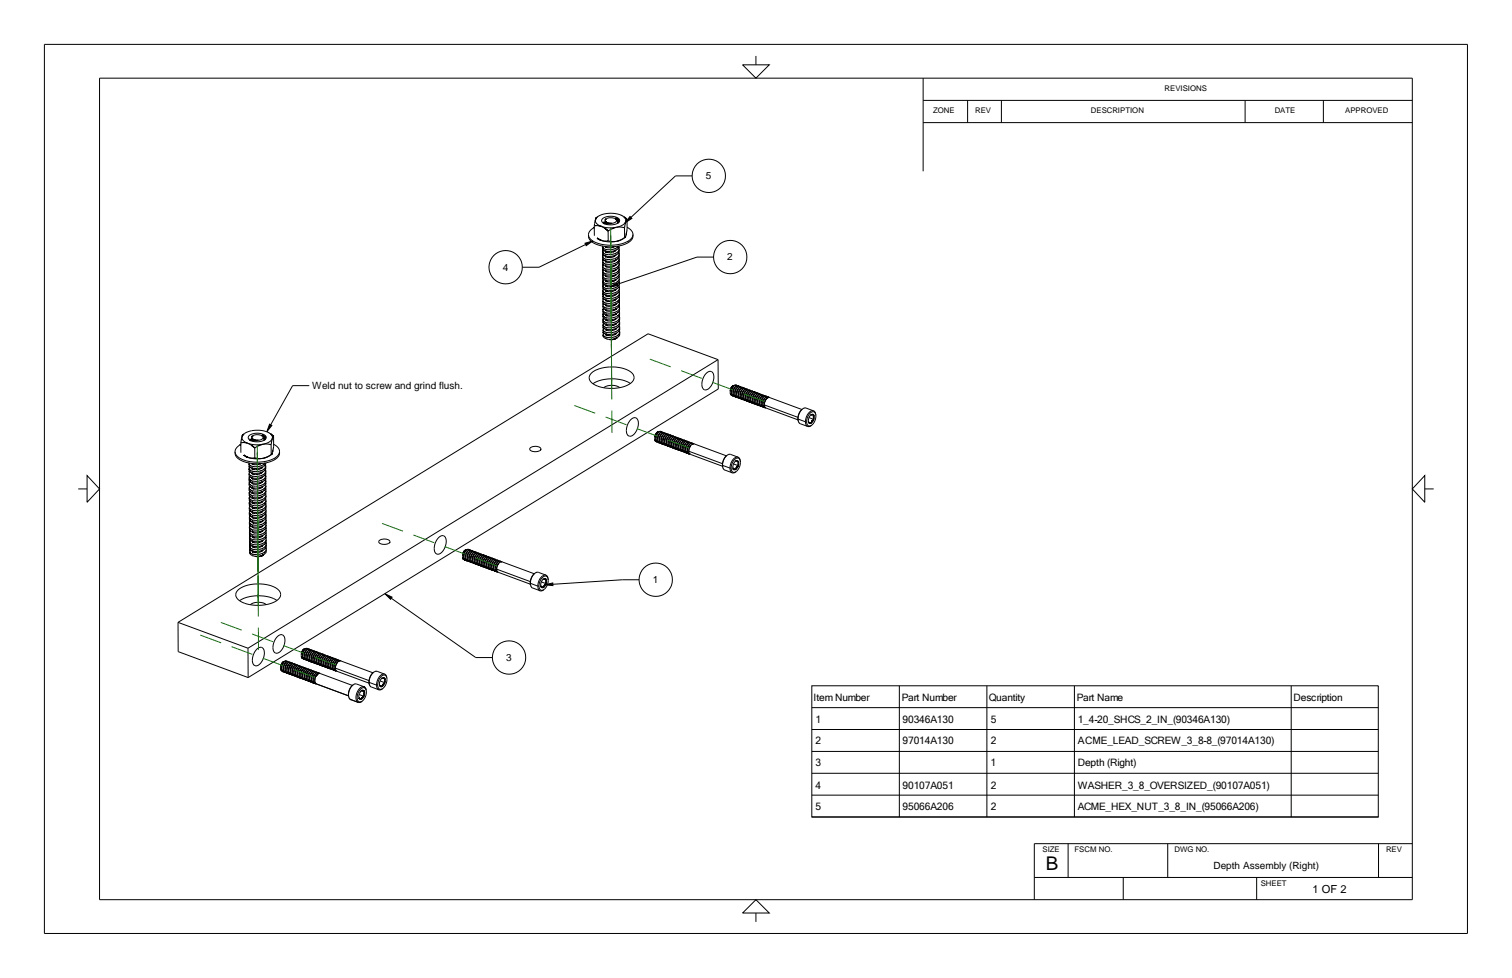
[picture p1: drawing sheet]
<svg xmlns="http://www.w3.org/2000/svg" width="432mm" height="279mm" viewBox="0 0 432 279" stroke-linecap="round" stroke-linejoin="round" font-family="sans-serif">
<defs><g id="words">
<text font-size="5.4" x="298.7" y="248.4">B</text>
<text font-size="3.2" x="374.8" y="255.1">1 OF 2</text>
<g font-size="2.9">
<text x="201.6" y="51.2">5</text>
<text x="143.6" y="77.3">4</text>
<text x="207.7" y="74.4">2</text>
<text x="89.1" y="111.1">Weld nut to screw and grind flush.</text>
<text x="186.4" y="166.6">1</text>
<text x="144.5" y="188.8">3</text>
<text x="232.4" y="200.2">Item Number</text>
<text x="257.5" y="200.2">Part Number</text>
<text x="282.4" y="200.2">Quantity</text>
<text x="307.5" y="200.2">Part Name</text>
<text x="369.4" y="200.2">Description</text>
<text x="232.9" y="206.5">1</text>
<text x="257.8" y="206.5">90346A130</text>
<text x="282.9" y="206.5">5</text>
<text x="307.8" y="206.5">1_4-20_SHCS_2_IN_(90346A130)</text>
<text x="232.9" y="212.6">2</text>
<text x="257.8" y="212.6">97014A130</text>
<text x="282.9" y="212.6">2</text>
<text x="307.8" y="212.6">ACME_LEAD_SCREW_3_8-8_(97014A130)</text>
<text x="232.9" y="218.9">3</text>
<text x="282.9" y="218.9">1</text>
<text x="307.8" y="218.9">Depth (Right)</text>
<text x="232.9" y="225.3">4</text>
<text x="257.8" y="225.3">90107A051</text>
<text x="282.9" y="225.3">2</text>
<text x="307.8" y="225.3">WASHER_3_8_OVERSIZED_(90107A051)</text>
<text x="232.9" y="231.4">5</text>
<text x="257.8" y="231.4">95066A206</text>
<text x="282.9" y="231.4">2</text>
<text x="307.8" y="231.4">ACME_HEX_NUT_3_8_IN_(95066A206)</text>
</g>
<text font-size="2.8" x="346.6" y="248.1">Depth Assembly (Right)</text>
<g font-size="2.2">
<text x="332.6" y="26">REVISIONS</text>
<text x="266.5" y="32.2">ZONE</text>
<text x="278.5" y="32.2">REV</text>
<text x="311.6" y="32.2">DESCRIPTION</text>
<text x="364" y="32.2">DATE</text>
<text x="384.2" y="32.2">APPROVED</text>
<text x="297.7" y="243.4">SIZE</text>
<text x="306.9" y="243.4">FSCM NO.</text>
<text x="335.4" y="243.4">DWG NO.</text>
<text x="395.8" y="243.4">REV</text>
<text x="360" y="253.2">SHEET</text>
</g>
</g></defs>
<g fill="none" stroke="#000" stroke-width=".29">
<path d="M12.7 12.7h406.4v254h-406.4zM212.1 18.5h7.6l-3.8 3.8zM215.9 16v2.5M28.4 22.3h374.9v234.7h-374.9zM263.6 28.7h139.7M263.6 35h139.7M263.6 22.3v26.6M276.3 28.7v6.3M286 28.7v6.3M355.6 28.7v6.3M377.9 28.7v6.3M197.7 50.2h-4.8l-12.7 11.9"/>
<path d="M167.1 69.5l2.2-.7-1.9 1.4zM167.2 69.8l-13.3 6.5h-4.7M168.1 67.1a3.2 3.2 0 0 0 3.1 3 11.5 11.5 0 0 0 8.2-.8M168.1 67.1a3.8 3.8 0 0 0 3.4 2.6 11.6 11.6 0 0 0 7.9-.8M169.7 64.5h1.1l.9 .2M169.7 65l-1.1 .8-.5 1.3M169.7 64.5v2.9M170.5 68l1.2 .7zM170.7 61.9l-.6 .6v.9l.5 .7 1.1 .6M171.7 64.7l2 1.3 2.3-1.1M171.7 64.7l2.1 .4 2.2-.2M171.7 68.7l1 .2 1-.1"/>
<path d="M171.7 68.7l2 .4 2.3-.2M172 70.5l.2 .4 .8 .3M172 70.5l.1 .8 .9 .5M172.1 62.5a3.5 3.5 0 0 1 4.9 .4l-.4 .8-1.3 .5h-1.7l-1.3-.4a.75 .75 0 0 1-.2-1.3zM172.1 73.3l.2 .4 .7 .3M172.1 71.9l.2 .4 .7 .3M172.1 71.9v.8l.9 .5M172.1 73.3l.1 .8 .8 .4M172.1 76.1l.1 .8 .8 .4M172.1 74.7v.8l.9 .4M172.1 76.1l.2 .4 .7 .3M172.1 74.7l.3 .5 .6 .2"/>
<path d="M172.1 77.5l.1 .8 .8 .4M172.1 78.9l.1 .8 .8 .4M172.1 78.9l.3 .4 .6 .3M172.1 77.5l.2 .4 .7 .3M172.1 70.3l-.1 .2M172.4 71.5l-.3 .4M172.4 72.9l-.3 .4M172.4 74.3l-.3 .4M172.4 77.1l-.3 .4M172.4 75.7l-.3 .4M172.4 78.5l-.3 .4M172.4 79.9l-.3 .4"/>
<path d="M172.4 63.8v-.4l.2 .3 .6 .2M172.8 63l.6 .6 1.1 .2M172.8 63v.5l.3 .2 1.4 .1M172.8 70.4l1 .4 1.6-.3M172.9 74.5h.1M172.9 77.3h.1M173 71.2v.6M173 72.6v.6M173 74v.5M173 75.4v.5M173 76.8v.5M173 79.6v.5"/>
<path d="M173 78.2v.5M173.2 63.9v.2M173.7 66v2.8M173.7 68.8l1.1 .2 1.2-.1M174.5 63.8h.2M174.7 63.8l-1.5 .1M175.9 62.3l.8 .6 .1 .4-.3 .4M175.9 62.3l.6 .5 .3 .4M175.9 62.3l.5 .6v.7M175.9 71.5l-.5 .4-1.1 .3-.9-.1-.6-.4M175.9 72.9l-.7 .4-.9 .3-1-.1-.4-.4M175.9 74.2l-.6 .5-1 .3-1.1-.1-.3-.4"/>
<path d="M175.9 75.6l-.7 .5-.9 .3-1-.1-.4-.4M175.9 78.4l-.7 .6-.9 .2-1.1-.2-.3-.3M175.9 77l-.5 .5-1.1 .3-1-.1-.4-.4M175.9 79.8l-.6 .5-1.1 .3-.9-.1-.4-.4M176 62l-.3 .5M176 62.7l.1 .4-.2 .3-1.2 .4M176 62.7l.4 .6-.1 .5M176 62.7l-.9-.4-1-.1-.9 .2-.4 .6M176 64.9h1.1l1.3 .2M176.7 70.3l-.5 .4-1 .5-1.1 .2-1.1-.2M176.7 70.8l.1 .4M176.7 72.2l.1 .4"/>
<path d="M176.7 73.6l.1 .4M176.7 75l.1 .4M176.7 76.3l.1 .5M176.7 79.1l.2 .5M176.7 77.7l.2 .5M176.8 70.3l-.2 .6-1.1 .7-1.2 .3-1.3-.1M176.8 72.6v.8l-.7 .8-1.6 .4-1.5-.1M176.8 74v.9l-.9 .7-1.4 .4-1.5-.1M176.8 72.6l-.2 .6-1 .7-1.2 .2-1.4-.1M176.8 74l-.3 .8-.9 .5-1.2 .2-1.4-.1M176.8 71.2l-.2 .6-.9 .6-1.3 .3-1.4-.1M176.8 71.2l-.1 1-.8 .7-1.4 .3h-1.5"/>
<path d="M176.8 75.4l-.2 .6-.9 .6-1.4 .3-1.3-.1M176.8 75.4l-.1 1-.8 .7-1.4 .3-1.5-.1M176.8 76.8l-.4 .8-.9 .5-1.2 .2-1.3-.1M176.8 76.8l-.1 1-.7 .6-1.6 .4-1.4-.1M176.9 78.2l-.4 .7-.9 .5-1.3 .3-1.3-.1M176.9 79.6l-.1 .9-.8 .7-1.6 .4-1.4-.1M176.9 79.6l-.3 .6-.9 .6-1.5 .3-1.2-.1M176.9 78.2l-.2 1-.9 .7-1.4 .3-1.4-.1M178 61.8l-1.1-.5-1.4-.3-1.6-.1-1.9 .4-1.1 .4-.6 .6-.6 2.2M178 61.8l.7 .8v.7M178 61.8l1.1 .9M178.4 65.1v2.8"/>
<path d="M178.4 67.9l-2.4 1M178.4 67.9l-1.2 .7-1.2 .3M178.7 63.3l-.3 1.8M178.7 63.3l-.8 .9-1.9 .7M179.1 62.7l-.4 .6M179.1 62.7v2.8l-.3 1.8-.4 .6M179.1 64.9l1.2 .9 .5 1.2M179.4 68.9v.4M179.9 61.8l.5 .6-1.9 1.3zM180.8 67l-.2 1.2-1.2 1.1M180.8 67l-.4 1-1 .9M203.8 73.4h-4.8l-22.7 7.8"/>
<path d="M172.1 80.3l.3 .5 .6 .2M172.1 80.3l.1 .8 .8 .4M172.1 83.1l.3 .4 .6 .3M172.1 83.1l.1 .8 .8 .4M172.1 81.7l.1 .8 .8 .4M172.1 81.7l.3 .5 .6 .2M172.1 87.3l.1 .7 .9 .5M172.1 87.3l.3 .4 .7 .3M172.1 85.9l.2 .8 .8 .4M172.1 84.5l.2 .8 .8 .4M172.1 84.5l.3 .4 .7 .3M172.1 85.9l.3 .4 .7 .3"/>
<path d="M172.2 88.7l.1 .8 .8 .4M172.2 90.1l.1 .7 .8 .5M172.2 88.7l.2 .4 .7 .3M172.2 90.1l.2 .4 .7 .3M172.2 91.5l.2 .4 .7 .3M172.2 91.5l.1 .8 .8 .4M172.2 92.9l.1 .7 .8 .5M172.2 92.9l.2 .3 .7 .3M172.2 94.3l.1 .7 .8 .5M172.2 94.3l.2 .4 .7 .2M172.2 95.7l.2 .7 .7 .4M172.2 95.7l.2 .3 .7 .3"/>
<path d="M172.4 81.3l-.3 .4M172.4 82.7l-.3 .4M172.4 85.4l-.3 .5M172.4 84.1l-.3 .4M172.4 86.8l-.3 .5M172.5 89.6l-.3 .5M172.5 88.2l-.3 .5M172.5 92.4l-.3 .5M172.5 93.8l-.3 .5M172.5 91l-.3 .5M172.5 95.2l-.3 .5M172.9 80.1h.1"/>
<path d="M172.9 85.7h.1M172.9 82.9h.1M173 89.9h.1M173 91.2v.1M173 92.6v.1M173 81v.5M173 82.4v.5M173 83.8v.5M173.1 85.2v.5M173.1 86.6v.5M173.1 88v.5M173.1 89.4v.5"/>
<path d="M173.1 90.8v.5M173.1 92.2v.5M173.1 93.5v.6M173.1 96.8l.7 .1M173.1 94.9v.6M173.1 96.3v.5M173.8 96.9v.1M173.9 97h.2M174.1 97h1M174.2 82l2-1.1 .2 .7zM175.1 97h-1M175.9 81.2l-.7 .6-1 .2-1-.2-.3-.3"/>
<path d="M175.9 96.7l-.8 .3M176 82.6l-.7 .5-.9 .2h-1l-.5-.4M176 84l-.7 .5-.9 .2h-1l-.5-.4M176 85.4l-.7 .5-.9 .2h-.9l-.6-.4M176 86.8l-.6 .4-1 .3h-1l-.4-.4M176 88.2l-.5 .4-1.2 .3-1-.1-.3-.3M176 89.6l-.6 .5-1.1 .2h-.9l-.4-.4M176 91l-.6 .4-1.1 .3-.9-.1-.4-.3M176 92.4l-.7 .5-.8 .2-1.1-.1-.4-.3M176 93.8l-.5 .4-1 .3-1.1-.1-.4-.4M176 95.2l-.6 .5-.9 .2-1.1-.1-.4-.4M176 96.5l-.1 .2"/>
<path d="M176.2 96.5l-.3 .2M176.7 80.5l.2 .5M176.8 83.3l.1 .5M176.8 81.9l.1 .5M176.8 86.1l.1 .5M176.8 84.7l.1 1.2-.7 .8-1.6 .5-1.5-.1M176.8 88.9l.1 .4M176.8 87.5l.1 .4M176.8 90.3l.2 .4M176.8 93.1l.2 .4M176.8 91.7l.2 .4M176.8 94.5l.2 .4"/>
<path d="M176.9 82.4l-.1 .9-.8 .7-1.4 .4-1.6-.1M176.9 83.8l-.1 .8-.7 .7-1.4 .5-1.6-.1M176.9 81l-.3 .6-.9 .6-1.5 .3-1.2-.1M176.9 82.4l-.3 .7-1 .5-1.5 .3-1.1-.1M176.9 83.8l-.3 .6-.9 .6-1.2 .3-1.4-.1M176.9 81l-.1 .9-.8 .7-1.4 .4-1.6-.1M176.9 86.6l-.1 .8-.9 .8-1.4 .4-1.4-.1M176.9 86.6l-.2 .5-.9 .7-1.4 .3-1.3-.1M176.9 85.2l-.4 .7-.9 .5-1.1 .3-1.4-.1M176.9 89.3l-.3 .7-.9 .6-1.3 .3-1.3-.1M176.9 87.9l-.3 .8-.8 .5-1.4 .3-1.3-.1M176.9 87.9l-.1 1-.8 .7-1.5 .4-1.4-.1"/>
<path d="M176.9 89.3l-.1 1.1-.8 .6-1.5 .4-1.4-.1M177 90.7l-.2 1-.7 .6-1.4 .5-1.6-.1M177 93.5l-.3 .7-.9 .5-1.2 .3-1.5-.1M177 90.7l-.5 .8-.9 .5-1.3 .3-1.2-.1M177 92.1l-.2 1-.7 .6-1.4 .4h-1.6M177 92.1l-.5 .8-.9 .5-1.3 .3-1.2-.2M177 93.5l-.1 .9-.7 .7-1.6 .4h-1.5M177 94.9l-.1 .9-.6 .6-1 .4-1.5 .2M177 94.9l-.3 .6-.9 .7-1.3 .2-1.4-.1M88.3 110.2h-4.7l-6.3 11.2M168.8 106.6a10.5 10.5 0 0 1 11.7 0 2.02 2.02 0 0 1-1.1 3.3 10 10 0 0 1-10.6-.7l-.2-.3a1.7 1.7 0 0 1 .2-2.3zM177 110.7l-1.1-.5-1.5-.1-1.2 .2-.8 .5"/>
<path d="M180 109.6a11.1 11.1 0 0 0-10.7 0M180.1 120a1.22 1.22 0 0 1 1.5-.6 1.22 1.22 0 0 1 .7 1.5 3.5 3.5 0 0 1-2.5 3.7l-.6-.4-.3-1.3 .4-1.8zM201.7 106.6a1.2 1.2 0 0 1 1.6-.4 1.2 1.2 0 0 1 .6 1.5 3.5 3.5 0 0 1-2.6 3.7l-.7-.6-.2-1.3 .4-1.4zM205.1 102.7l-134.3 82.5M205.1 102.7v8.4l-134.2 82.5M205.1 102.7l-20-7.3-134.3 82.4M208.6 111.7v.9l.5 .4M208.9 112.2h.1M208.9 112.2l.1 .6 .4 .3M208.9 110.7l-.3 1M209.3 110.5l-.4 .7v.7M209.3 112.4l.4 .8"/>
<path d="M209.3 112.4h.1M209.4 112.4l.2 .7 .3 .2M209.4 113.1l.3 .1M209.7 113.2l.2 .1M209.7 110.1l-.8 .6M209.8 112.5l.1 .1M209.8 112.5l.2 .7 .4 .3M209.8 110.7l-.3 .6-.2 .8M209.9 112.6l.2 .6 .3 .3M209.9 113.3h.2M210.3 110l-.5 .1-.4 .4-.4 .7-.1 1M210.3 110l.2 .2"/>
<path d="M210.3 110h-.4l-.6 .5-.4 .9v.8M210.3 110.9l-.3 .6-.2 .7M210.4 112.7v.1M210.4 112.7l.1 .7 .4 .3M210.4 112.8l.2 .6 .3 .3M210.4 113.5h.3M210.8 110.2l.2 .2M210.8 110.2l-.5 .1-.4 .4-.4 .7-.1 1M210.8 110.2h-.4l-.6 .5-.3 .7-.2 1M210.8 112.9l.2 .7 .4 .3M210.8 111.1l-.3 .5-.1 .8M210.8 112.9h.1"/>
<path d="M210.9 112.9l.2 .7 .3 .3M210.9 113.7h.3M211.3 110.4l.2 .2M211.3 110.4l-.6 .1-.4 .5-.5 1.5M211.3 110.4l-.5 .1-.4 .4-.5 1.7M211.3 111.2l-.4 .8-.1 .6M211.3 113.1l.2 .6 .4 .3M211.3 113.1h.1M211.4 113.9h.2M211.4 113.1l.1 .6 .4 .3M211.8 110.6h-.5l-.5 .5-.4 .9v.7M211.8 110.6l-.5 .1-.4 .4-.4 .9-.1 .8"/>
<path d="M211.8 110.6l.2 .1M211.8 111.4l-.3 .7-.2 .7M211.8 113.3l.2 .6 .4 .3M211.8 113.3h.1M211.9 113.3l.1 .6 .4 .3M211.9 114l.3 .1M211.9 110.8l-.7 .7-.4 1.4M211.9 110.8h.4M212.3 110.8l.1 .1M212.3 110.8h-.5l-.5 .6-.4 1.5M212.3 113.5h.1M212.3 111.6l-.4 .7-.1 .7"/>
<path d="M212.3 113.5l.2 .7 .4 .2M212.4 113.5l.2 .7 .3 .2M212.4 114.2l.2 .1M212.8 111h-.5l-.5 .5-.4 1.6M212.8 111l.2 .1M212.8 111h-.6l-.4 .5-.5 1.6M212.8 111.8l-.3 .6-.2 .8M212.9 113.7l.1 .6 .4 .3M212.9 113.7h.1M212.9 114.4h.2M212.9 113.7l.2 .6 .3 .3M213.3 111.2l.2 .1"/>
<path d="M213.3 111.2h-.5l-.4 .5-.5 1.6M213.3 111.2l-.4-.1-.6 .5-.3 .8-.2 .9M213.3 113.8l.1 .1M213.3 112l-.4 .7v.7M213.3 113.8l.2 .7 .4 .3M213.4 114.6h.3M213.4 113.9l.2 .6 .3 .3M213.7 111.3l-.9 .6-.4 1.6M213.7 111.3h.1M213.7 111.3l-.5 .1-.5 .5-.4 1.6M213.8 111.3l.2 .2M213.8 112.2l-.4 .8-.1 .8"/>
<path d="M213.8 114h.1M213.8 114l.2 .7 .4 .3M213.8 112.2l-.4 .7-.1 .6M213.9 114.8h.2M213.9 114l.2 .7 .3 .3M214.3 111.5l.2 .2M214.3 111.5h-.5l-.5 .6-.4 1.6M214.3 111.5l-.6 .1-.3 .4-.4 .8-.1 .9M214.3 114.2l.2 .6 .4 .3M214.3 112.4l-.3 .5-.2 .8M214.3 114.2h.1M214.4 114.2l.1 .6 .4 .3"/>
<path d="M214.4 115h.3M214.8 111.7l.1 .2M214.8 111.7l-.6 .1-.4 .4M214.8 111.7l-.6 .1-.5 .6-.3 1.5M214.8 114.4h.1M214.8 112.5l-.3 .6-.2 .8M214.8 114.4l.2 .6 .4 .3M214.9 114.4l.2 .7 .3 .2M214.9 115.1l.2 .1M215.3 111.9l.2 .2M215.3 111.9l-.6 .1-.4 .4-.5 1.6M215.3 111.9l-.5 .1-.4 .4-.5 1.6"/>
<path d="M215.3 112.7l-.3 .5-.2 .9M215.3 114.6h.1M215.3 114.6l.2 .7 .4 .2M215.4 115.3l.2 .1M215.4 114.6l.2 .7 .3 .2M215.8 112.1l.2 .1M215.8 112.1l-.5 .1-.4 .4-.4 .7-.1 .9M215.8 112.1h-.6l-.4 .4-.3 .8-.2 .9M215.8 114.8l.2 .6 .4 .3M215.8 112.9l-.4 .7-.1 .7M215.8 114.8h.1M215.9 115.5h.3"/>
<path d="M215.9 114.8l.2 .6 .3 .3M216.3 112.3h-.5l-.5 .5-.4 1.6M216.3 112.3l.2 .1M216.3 112.3h-.5l-.5 .5-.5 1.6M216.3 115h.1M216.3 115l.2 .6 .4 .3M216.3 113.1l-.4 .6-.1 .8M216.4 115l.1 .5 .4 .4M216.4 115.7h.2M216.7 112.4l-.4 .1-.5 .4-.4 .9-.1 .8M216.7 112.4h.1M216.7 112.4l.1 .1"/>
<path d="M216.8 112.5l.2 .1M216.8 112.5h-.5l-.4 .4-.4 .8-.1 .9M216.8 113.3l-.4 .7-.1 .7M216.8 115.1l.2 .7 .4 .3M216.8 115.1l.1 .1M216.9 115.2l.2 .6 .3 .3M216.9 115.9h.2M217.3 112.6l-.5 .1-.5 .6-.4 1.5M217.3 112.6l.1 .2M217.3 112.6l-.6 .1-.5 .5-.4 1.6M217.3 115.3h.1M217.3 115.3l.2 .6 .4 .4"/>
<path d="M217.3 113.5l-.3 .6-.2 .8M217.4 116.1h.2M217.4 115.3l.2 .7 .3 .3M217.8 112.8h-.4l-.6 .5-.4 .9-.1 .8M217.8 112.8l.2 .2M217.8 112.8l-.5 .1-.4 .4-.4 .9-.1 .8M217.8 113.6l-.5 1.4M217.8 115.5l.2 .7 .4 .2M217.8 115.5h.1M217.9 116.3h.2M217.9 115.5l.2 .7 .3 .2M218.2 113l-.4 .1-.5 .5-.4 1.6"/>
<path d="M218.2 115.6l.1 .4M218.2 113l.3 .2M218.2 113h-.3l-.6 .4-.3 .8-.2 .9M218.2 115.6l.1 .1M218.3 115.7l9.6 3.5M218.3 115.7v.3M218.3 116l.4 .5 9.2 3.5M218.3 113.8l-.4 .7-.1 .7M218.4 116.4l.2 .1M218.8 113.2l-.5 .1-.5 .4-.4 1.6M218.8 113.2l.1 .1M218.8 113.2h-.6l-.4 .5-.5 1.6"/>
<path d="M218.8 114.1l-.6 1.5M218.8 114l-.4 .7M219.3 113.4h-.5l-.4 .5-.4 .8-.1 .8M219.3 113.4l.2 .1M219.3 113.4h-.5l-.5 .4-.4 .9-.1 .8M219.8 113.6h-.4h.4l9.2 3.4M219.8 113.6h.1M219.8 113.6h-.5l-.5 .4-.4 .7-.1 1M227.9 119.5v.7M227.9 119.5v.2M227.9 119.7v.5M227.9 119.7l2.1 .8"/>
<path d="M229.2 116.8l-.9 1.1-.4 1.6M229.2 116.8l.9-.3 2.2 .9M229.2 116.8l-.9 1.2-.4 1.7M231 119.3l1.4 .5M231.7 118.5h-.1M231.7 118.5l.7 .1M231.7 118.5l.4-.1 .3 .2M231.7 118.5l-.8 1.2v1M232.3 119.2l.1 .6M232.3 117.4a2.7 2.7 0 0 0-2.3 2.8v.3M232.3 117.4l.4 .3 .3 .7M232.4 118.6l-.1 .6"/>
<path d="M232.4 118.6l.1 .5M232.4 119.8l-.7 1.1M232.4 119.8l-.5 .4-.2 .7-.8-.3M232.5 119.1l-.2 .1M232.5 119.1l-.1 .7M233 118.4l-.3 1.8-.9 1.3M233 118.4a.95 .95 0 0 0-.9-.8 .95 .95 0 0 0-1 .7l-.6 1.1-.1 1.1M22.3 139.7h2.6M24.9 135.9l3.5 3.8-3.5 3.8zM67.1 129.1a3.8 3.8 0 0 0 3.5 2.6 11.5 11.5 0 0 0 7.9-.8M67.1 129.1a2.99 2.99 0 0 0 2.8 2.9 11.6 11.6 0 0 0 8.6-.7M68.8 126.5l1-.1 1 .2"/>
<path d="M68.8 126.5v2.8M68.8 127l-1.2 .8-.5 1.3M69.1 124.7v.6l.3 .6 1.4 .7M69.1 124.7l-.3 1.8M69.6 130l1.2 .7zM69.8 123.9l-.7 .8M69.8 123.9l-.4 .3-.3 .5M70.8 126.6l1.9 .5 2.4-.2M70.8 126.7l1.9 1.3M70.8 126.6v.1M70.8 130.7l.9 .2 1.1-.1M70.8 130.7l2.2 .4 2.1-.2-1 .1-1.3-.2"/>
<path d="M71.1 132.5l.3 .4 .6 .3M71.1 124.5a3.4 3.4 0 0 1 4.9 .4l-.1 .4-.4 .5-1.2 .4h-1.5l-1.4-.5a.78 .78 0 0 1-.3-1.2zM71.1 133.9l.1 .8 .9 .4M71.1 132.5l.1 .9 .8 .3M71.1 133.9l.3 .5 .6 .2M71.1 136.7l.3 .4 .7 .3M71.1 136.7l.1 .8 .9 .4M71.1 135.3l.1 .8 .9 .4M71.1 135.3l.4 .5 .6 .2M71.2 139.5l.2 .4 .7 .3M71.2 138.1l.2 .4 .7 .3M71.2 138.1l.1 .8 .8 .4"/>
<path d="M71.2 139.5l.1 .8 .8 .4M71.2 132.3l-.1 .2M71.4 133.5l-.3 .4M71.4 136.3l-.3 .4M71.4 134.9l-.3 .4M71.5 137.7l-.3 .4M71.5 139.1l-.3 .4M71.5 125.8v-.4l.2 .4 .6 .1M71.9 125l.5 .6 1.2 .2M71.9 125v.4l.3 .3 1.4 .1M71.9 133.7h.1M71.9 132.4l.8 .4 1.7-.4"/>
<path d="M71.9 136.5h.1M72 139.3h.1M72 134.6l.1 .5M72 133.2v.5M72.1 136v.5M72.1 137.4v.5M72.1 138.8v.5M72.3 125.9v.2M72.7 128l.1 2.8M73.6 125.8h.2M73.8 125.8l-1.5 .1M74.9 124.3l-.1 .2"/>
<path d="M74.9 124.2v.1M74.9 124.3l.7 .5 .2 .4M74.9 124.2l.9 .7v.4l-.3 .4M74.9 124.3l.6 .6-.1 .7M75 133.4l-.7 .5-1 .3-1-.1-.4-.4M75 134.8l-.8 .6-1 .2-.9-.1-.4-.4M75 136.2l-.7 .5-.9 .2h-1l-.5-.4M75 137.6l-.7 .5-.9 .2h-1l-.5-.4M75 139l-.7 .5-.9 .2h-.9l-.5-.4M75 124l-.1 .2M75.1 124.7v.4l-.2 .3-1.1 .4M75.1 124.7l-.8-.4-1.1-.1-1 .2-.3 .6"/>
<path d="M75.1 124.7l.3 1M75.1 126.9l1-.1 1.3 .3M75.1 126.9l-2.4 1.1M75.4 125.7v.1M75.7 132.3l-.5 .5-1.1 .4h-2.1M75.8 132.8l.1 .4M75.8 134.2l.1 .4M75.8 135.6l.1 .4M75.8 136.9l.1 .5M75.8 139.7l.1 .4M75.8 138.3l.1 .5M75.9 132.2l-.3 .7-1 .7-1.2 .2-1.4-.1"/>
<path d="M75.9 133.2l-.4 .8-.9 .5-1.3 .2-1.3-.1M75.9 133.2l-.1 1-.8 .6-1.6 .4-1.3-.1M75.9 134.6l-.1 1-.9 .6-1.5 .4-1.3-.1M75.9 137.4v.8l-.8 .7-1.4 .5-1.6-.1M75.9 137.4l-.3 .6-.9 .6-1.2 .3-1.4-.1M75.9 136l-.3 .7-.9 .5-1.5 .3-1.1-.1M75.9 136l-.1 .9-.9 .8-1.3 .3-1.5-.1M75.9 134.6l-.2 .6-.9 .6-1.6 .3-1.1-.1M75.9 138.8l-.4 .7-.9 .6-1.1 .2-1.4-.1M75.9 138.8l-.1 .9-.7 .7-1.5 .4-1.5-.1M76.2 123.3l.9 .5M76.2 123.3l-1.5-.3-2-.1-1.3 .2-1.6 .8"/>
<path d="M77 121.2l.6 .3-1.4 1.9zM77.1 123.8l1 .9M77.1 123.8l.6 .7 .1 .8M77.4 127.1v2.8M77.5 129.8l-.1 .1M77.5 129.8l-1.1 .7-1.3 .4 2.3-1M77.8 125.3l-.4 1.8M77.8 125.3l-1 1-1.7 .6M78.1 124.7l-.3 .6M78.1 124.7v2.9l-.6 2.2M78.1 126.9l1.3 1 .4 1.1M78.5 130.9v.4"/>
<path d="M79.8 129l-.2 1.2-1.1 1.1M79.8 129l-.2 .9-1.1 1M151.4 128l1.3-.5a1.34 1.34 0 0 1 1.8 .9l-.3 .3-.7 .3-1.6-.1a.57 .57 0 0 1-.5-.3 .57 .57 0 0 1 0-.6zM187 124.9v.9l.6 .4M187.3 125.4h.1M187.3 125.4l.2 .6 .4 .4M187.3 125.4l.2 .7 .4 .3M187.4 123.9l-.4 1M187.8 125.6h.1M187.8 123.7l-.4 .7-.1 .7M187.8 125.6l.2 .7 .4 .2M187.8 125.3h.1"/>
<path d="M187.9 125.6l.1 .7 .4 .2M187.9 126.4h.2M188.1 123.4l-.7 .5M188.3 125.8h.1M188.3 123.9l-.5 1.4M188.3 125.8l.1 .6 .4 .3M188.3 125.8l.2 .7 .3 .2M188.4 126.5l.2 .1M188.7 123.3h-.4l-.5 .4-.4 .8-.1 .9M188.7 123.3h.1M188.7 123.3l-.5 .1-.5 .6-.4 1.4M188.7 123.3l.2 .1"/>
<path d="M188.8 126h.1M188.8 124.1l-.4 .6-.1 .8M188.8 126l.2 .6 .4 .3M188.8 126.7l.3 .1M189.2 123.5l.2 .1M189.2 123.5h-.5l-.5 .5-.4 1.6M189.2 123.5l-.5 .1-.4 .4-.4 1.6M189.3 124.3l-.5 1.4M189.3 126.2h.1M189.3 126.2l.1 .6 .4 .3M189.4 126.9l.2 .1M189.4 126.2l.1 .6 .3 .3"/>
<path d="M189.7 123.7h-.4l-.5 .4-.4 .9-.1 .8M189.7 123.7l.2 .1M189.8 126.3v.1M189.8 126.3l.1 .7 .5 .3M189.8 124.5l-.4 .6-.1 .8M189.8 127.1h.3M189.8 126.4l.2 .6 .4 .3M190.2 123.8l-.5 .1-.6 .6-.3 1.5M190.2 123.8l.2 .2M190.2 123.8l-.4 .1-.5 .5-.5 1.6M190.3 126.5l.1 .1M190.3 126.5l.2 .7 .4 .3"/>
<path d="M190.3 124.7l-.4 .6-.1 .7M190.4 127.3h.2M190.4 126.6l.1 .6 .4 .3M190.7 124l.2 .2M190.7 124l-.4 .1-.5 .4-.4 .9v.8M190.7 124l-.5 .1-.5 .4-.4 1.7M190.8 126.7h.1M190.8 126.7l.3 .8M190.8 124.8l-.4 .6-.1 .8M190.8 126.7l.2 .6 .3 .4M190.9 127.5h.2M191.1 127.5l.2 .2"/>
<path d="M191.2 124.2l-.5 .1-.5 .6-.4 1.5M191.2 124.2h-.5l-.4 .5-.4 .7-.1 .9M191.2 124.2l.2 .2M191.3 126.9h.1M191.3 126.9l.2 .6 .4 .3M191.3 125l-.4 .6-.1 .8M191.3 127.7h.3M191.7 124.4h-.5l-.5 .5-.4 1.6M191.7 124.4l-.4 .1-.5 .5-.4 1.6M191.7 124.4l.2 .1M191.8 125.2l-.5 1.4M191.8 127.1l.1 .6 .4 .3"/>
<path d="M191.8 127.1h.1M191.9 127.8l.2 .1M191.9 127.1l.1 .7 .3 .2M192.2 124.6l-.5 .1-.4 .3-.4 .9-.1 .8M192.2 124.6h-.5l-.4 .4-.4 .9-.1 .8M192.2 124.6l.2 .1M192.3 127.3h.1M192.3 127.3l.2 .6 .3 .3M192.3 125.4l-.4 .7-.1 .7M192.3 127.3l.2 .7 .3 .2M192.3 128l.3 .1M192.7 124.8h-.6l-.4 .6-.4 1.5"/>
<path d="M192.7 124.8l.2 .1M192.7 124.8h-.5l-.5 .6-.4 1.5M192.8 127.4v.1M192.8 125.6l-.4 .6-.1 .8M192.8 127.4l.2 .7 .4 .3M192.8 127.5l.2 .6 .4 .3M192.8 128.2h.3M193.1 124.9h.1M193.1 124.9l-.4 .1-.4 .4-.4 .7-.1 1M193.2 124.9l-.5 .1-.4 .4-.4 .9v.8M193.2 124.9l.2 .2M193.3 127.6v.1"/>
<path d="M193.3 125.8l-.4 .6-.1 .7M193.3 127.6l.2 .7 .3 .3M193.3 127.7l.2 .5 .3 .4M193.4 128.4h.2M193.7 125.1h-.4l-.5 .5-.4 .7-.1 1M193.7 125.1l.2 .2M193.7 125.1l-.5 .1-.5 .7-.4 1.4M193.8 127.8h.1M193.8 126l-.4 .5-.1 .8M193.8 127.8l.2 .7 .4 .3M193.8 128.6h.3M194.2 125.3l.2 .2"/>
<path d="M194.2 125.3h-.4l-.6 .5-.4 1.6M194.2 125.3l-.5 .1-.4 .5-.5 1.6M194.3 126.1l-.4 .8-.1 .6M194.3 128h.1M194.3 128l.4 .9M194.4 128.8h.2M194.7 125.5h-.4l-.5 .4-.4 1-.1 .7M194.7 125.5l-.8 .4-.5 1-.1 .8M194.7 125.5l.2 .2M194.7 128.9h.1M194.8 128.2h.1M194.8 126.3l-.4 .7-.1 .7"/>
<path d="M194.8 128.2l.1 .6 .4 .3M194.8 128.9h.1M194.8 128.2l.2 .7 .3 .2M194.8 128.9l.3 .1M194.9 125.7l-.8 .9-.3 1.2M194.9 125.7h.3M195.2 125.7h-.5l-.5 .6-.4 1.5M195.2 125.7l.2 .1M195.3 128.4h.1M195.3 128.4l.2 .7 .4 .2M195.3 126.5l-.4 .7-.1 .7M195.3 129.1l.3 .1"/>
<path d="M195.7 125.9l.2 .1M195.7 125.9h-.5l-.5 .5-.4 1.6M195.7 125.9l-.7 .3-.6 1v1.1l.4 .6M195.8 128.6h.1M195.8 126.7l-.4 .6-.1 .8M195.8 128.6l.2 .6 .3 .3M195.9 129.3h.2M196.2 126.1l.2 .1M196.2 126.1l-.5 .1-.5 .5-.4 1.5M196.2 126.1l-.4-.1-.5 .4-.4 .9-.1 .9M196.3 128.8h.1M196.3 128.8l.2 .6 .3 .3"/>
<path d="M196.3 126.9l-.4 .6-.1 .8M196.3 129.5h.3M196.7 128.9h.1M196.7 126.2l.2 .2M196.7 128.9l9.6 3.6M196.7 126.2l-.5 .1-.5 .5-.4 1.6M196.7 128.9v.3M196.7 126.2l-.5 .1-.4 .5-.5 1.6M196.7 129.2l.4 .6 9.2 3.4M196.8 127.1l-.5 1.3M196.8 129.7h.2M197.2 126.4l-.8 .3-.5 1.1-.1 1.1 .5 .6"/>
<path d="M197.2 126.4l-.5 .1-.4 .4-.4 .9-.1 .8M197.2 126.4l.2 .2M197.2 127.3l-.5 1.6M197.3 127.3l-.4 .6M197.7 126.6l-.5 .1-.5 .5-.4 1.6M197.7 126.6l.2 .2M198.2 126.8h.1M198.2 126.8h-.4l-.5 .3-.5 .9-.1 .9M198.2 126.8l9.2 3.4M198.2 126.8h-.4M206.3 132.8l.1 .1M206.3 132.8l.1 .4"/>
<path d="M206.4 132.9l2.1 .8M206.4 132.9v.6M206.4 133.2v.3M206.4 133.5l.5 .7 2.2 .9M207.6 130.1l-1 1.4-.2 1.4M207.6 130.1l-1 1.2-.3 1.5M207.6 130.1l.9-.3 2.3 .8M208.5 133.7l.1 .8 .5 .6M208.8 133.7h-.3M208.8 133.7l.4 1.1 .5 .2 .6-.3M209.3 133.7l.1 .3M209.3 133.8l.8 .3"/>
<path d="M209.4 134l.7 .1M209.4 134l.3 .2 .4-.1M209.5 132.5l1.4 .6M210 131.8l-.6 1v1.2M210.1 131.7l.4-.1 .4 .2M210.1 131.7l.8 .1M210.1 131.7l-.1 .1M210.3 134.7l-.6 .4h-.6M210.7 132.4l.2 .7M210.8 130.6l.4 .3 .2 .7M210.8 130.6l-.9 .1-.7 .7-.6 1.3-.1 1M210.9 131.8l-.2 .6"/>
<path d="M210.9 133.1l-.6 .4-.2 .6M210.9 131.8l.1 .6M210.9 133.1l-.8 1M211 132.4h-.3M211 132.4l-.1 .7M211.4 131.6a.95 .95 0 0 0-.9-.8 .95 .95 0 0 0-1 .8l-.6 1.2-.1 .9M211.4 131.6l-.2 1.7-.9 1.4M227.9 120.2l.6 .8 2.2 .8M230 120.5l.2 .9 .5 .4M230.4 120.5l.1 .8 .3 .3 .5 .1 .5-.2M230.4 120.5h-.4M230.8 120.4l.1 .3"/>
<path d="M230.9 120.7l.8 .2M230.9 120.7l.4 .3 .4-.1M231.8 121.5l-.6 .3h-.5M406.9 135.9v7.6l-3.6-3.8zM406.9 139.7h2.5M71.2 140.9v.7l.9 .5M71.2 140.9l.3 .5 .6 .2M71.2 143.7l.2 .4 .7 .3M71.2 142.3l.1 .8 .8 .4M71.2 142.3l.2 .3 .7 .4M71.2 143.7l.1 .7 .8 .5M71.2 146.5l.1 .7 .8 .5"/>
<path d="M71.2 145.1l.3 .4 .6 .3M71.2 146.5l.3 .4 .6 .3M71.2 145.1l.1 .8 .8 .4M71.2 149.3l.1 .7 .8 .5M71.2 150.7l.3 .4 .6 .2M71.2 147.9l.3 .4 .6 .2M71.2 147.9l.1 .7 .8 .5M71.2 150.7l.2 .8 .8 .4M71.2 149.3l.2 .3 .7 .3M71.2 153.4l.3 .4 .7 .3M71.2 153.4l.2 .9 .8 .3M71.2 152.1l.1 .7 .9 .4"/>
<path d="M71.2 152.1l.3 .4 .7 .2M71.3 156.2l.2 .4 .7 .3M71.3 156.2l.1 .9 .8 .3M71.3 154.8l.1 .8 .8 .4M71.3 154.8l.2 .4 .7 .3M71.3 157.6l.2 .7 .7 .5M71.3 157.6l.3 .5 .6 .2M71.5 140.5l-.3 .4M71.5 141.9l-.3 .4M71.5 143.2l-.3 .5M71.5 144.6l-.3 .5M71.5 146l-.3 .5"/>
<path d="M71.5 150.2l-.3 .5M71.5 147.4l-.3 .5M71.5 148.8l-.3 .5M71.5 153l-.3 .4M71.5 151.6l-.3 .5M71.6 154.4l-.3 .4M71.6 157.2l-.3 .4M71.6 155.8l-.3 .4M72 144.9h.1M72 146.3h.1M72 147.6v.1M72 151.8v.1"/>
<path d="M72.1 154.6v.1M72.1 140.2v.5M72.1 141.6v.5M72.1 157.4h.1M72.1 143v.5M72.1 144.4v.5M72.1 145.8v.5M72.1 147.2v.5M72.1 148.5v.6M72.1 149.9v.6M72.1 151.3l.1 .6M72.2 152.7v.5"/>
<path d="M72.2 154.1v.5M72.2 155.5v.5M72.2 156.9v.5M72.2 158.3v.4M72.2 158.8l.7 .1M72.9 158.9h.1M73 158.9l.1 .1M74.2 159h-1.1M75 158.7l-.8 .3M75 140.4l-.6 .5-1 .2h-1l-.4-.4M75 141.8l-.5 .4-1.1 .3h-1l-.4-.4M75 143.2l-.6 .5-1 .2-1.1-.1-.3-.3"/>
<path d="M75 144.6l-.6 .5-1.1 .2-.9-.1-.4-.3M75 147.4l-.5 .4-1 .3-1.1-.1-.4-.3M75 146l-.6 .5-.9 .2h-1l-.5-.4M75.1 151.6l-.7 .5-.9 .2-1-.1-.5-.3M75.1 148.8l-.7 .5-.9 .2-1-.1-.5-.4M75.1 150.2l-.7 .4-.9 .3-1-.1-.5-.4M75.1 154.3l-.5 .5-1.2 .3-1-.1-.3-.3M75.1 153l-.7 .5-.9 .2-1-.1-.4-.4M75.1 158.5l-.1 .2M75.1 155.7l-.6 .5-1.1 .3-1-.1-.3-.4M75.1 157.1l-.6 .5-1.1 .3-1-.1-.3-.4M75.2 158.5l-.2 .2"/>
<path d="M75.8 141.1l.1 .5M75.8 142.5l.1 .5M75.8 143.9l.2 .5M75.8 145.3l.2 .5M75.8 146.7l.2 .5M75.9 149.5l.1 .4M75.9 148.1l.1 .4M75.9 152.3l.1 .4M75.9 153.7l.1 .4M75.9 150.9l.1 .4M75.9 155.1l.1 .4M75.9 156.5l.1 .4"/>
<path d="M75.9 140.1v.1M75.9 140.2v.9l-.9 .7-1.4 .4-1.5-.1M75.9 140.2l-.2 .6-.9 .6-1.4 .3-1.3-.1M75.9 141.6l-.1 .9-.7 .7-1.4 .4-1.6-.1M75.9 143l-.1 1-.9 .7-1.4 .3-1.4-.1M75.9 141.6l-.2 .6-.9 .6-1.4 .3-1.3-.1M75.9 143l-.2 .6-.9 .6-1.4 .3-1.3-.1M76 147.2l-.1 .8-.7 .7-1.5 .5-1.6-.1M76 147.2l-.3 .6-.9 .6-1.2 .3-1.5-.2M76 144.4l-.2 1-.8 .6-1.5 .4-1.4-.1M76 144.4l-.5 .8-.8 .4-1.3 .3-1.3-.1M76 145.8l-.2 .9-.8 .7-1.5 .4-1.4-.1"/>
<path d="M76 145.8l-.4 .7-.9 .5-1.4 .3-1.2-.1M76 148.5l-.4 .8-1 .5-1.5 .3-1-.2M76 149.9l-.2 .6-1.1 .7-1.2 .2-1.4-.1M76 149.9l-.1 1-.7 .6-1.6 .5-1.4-.1M76 148.5l-.1 1-.8 .6-1.4 .5-1.6-.1M76 151.3l-.1 .9-.7 .7-1.6 .5-1.4-.2M76 151.3l-.3 .7-.9 .6-1.3 .2-1.3-.1M76 152.7l-.1 .9-.6 .7-1.5 .4-1.6-.1M76 152.7l-.2 .6-.9 .6-1.4 .3-1.3-.1M76 154.1v.9l-.9 .7-1.5 .4-1.4-.1M76 154.1l-.3 .7-1 .6-1.3 .2-1.2-.1M76 155.5l-.3 .7-.9 .6-1.4 .2-1.2-.1"/>
<path d="M76 155.5l-.1 1-.7 .6-1.4 .4-1.6-.1M76 156.9l-.2 .7-.9 .5-1.5 .3-1.2-.1M76 156.9v.9l-.6 .6-1.1 .4-1.4 .1M108.2 154.5l.7-.4 .8-.1a1.18 1.18 0 0 1 1.6 .9l-.3 .3-.9 .3-1.3-.1a.6 .6 0 0 1-.6-.9zM125.4 153.5a1.15 1.15 0 0 1 1.4-.4 1.15 1.15 0 0 1 .6 1.3 3.7 3.7 0 0 1-2.4 3.9l-.7-.4-.3-1.5 .4-1.5zM132.1 158.6l.1 .8 .5 .5M132.4 159.1h.1M132.4 159.1l.2 .7 .3 .2M132.5 157.6l-.4 1M132.5 159.1l.2 .7 .3 .3M132.9 159.3h.1M132.9 159.3l.2 .6 .4 .3"/>
<path d="M132.9 157.4l-.4 .7-.1 .7M133 157.4l-.4 .9-.1 .8M133 159.3l.1 .7 .4 .2M133.2 157.1l-.7 .5M133.4 159.5h.1M133.4 159.5l.2 .7 .4 .2M133.4 157.6l-.4 .7-.1 .7M133.5 159.5l.2 .7 .3 .2M133.8 157l.2 .1M133.8 157l-.4 .1-.4 .3M133.8 157h-.4l-.5 .5-.5 1.6M133.9 159.7h.1"/>
<path d="M133.9 159.7l.2 .6 .4 .3M133.9 157.8l-.4 .6-.1 .8M134 159.7l.1 .6 .4 .3M134.3 157.1l-.9 .5-.4 .8-.1 .9M134.3 157.1v.1M134.3 157.2l.2 .1M134.3 157.2l-.5 .1-.5 .5-.3 1.5M134.4 159.9h.1M134.4 158l-.4 .6-.1 .8M134.4 159.9l.1 .5 .5 .4M134.5 159.9l.1 .6 .4 .3M134.8 157.4h-.5l-.5 .5-.4 1.6"/>
<path d="M134.8 157.4h-.4l-.5 .5-.4 1.6M134.8 157.4l.2 .1M134.9 158.2l-.5 1.4M134.9 158.2h.1M135.3 157.5h-.4l-.5 .5-.4 .8-.1 .9M135.3 157.5l.2 .2M135.3 157.5l-.4 .1-.4 .4-.5 .9v.8M135.4 158.4l-.4 .6-.1 .7M135.8 157.7l-.5 .1-.5 .6-.4 1.5M135.8 157.7h.1M135.8 157.7l.2 .2M135.8 157.7l-.4 .1-.6 .6-.3 1.5"/>
<path d="M135.9 158.5l-.4 .7-.1 .7M136.3 157.9l.2 .2M136.3 157.9l-.4 .1-.5 .4-.4 1.7M136.3 157.9h-.4l-.5 .5-.4 .6-.1 1M136.4 158.7l-.4 .7-.1 .7M136.8 158.1h-.5l-.4 .5-.4 .7-.1 .9M136.8 158.1l.2 .1M136.8 158.1l-.5 .1-.5 .7-.3 1.4M136.9 158.9l-.4 .6-.1 .8M137.3 158.3h-.5l-.5 .5-.4 1.6M137.3 158.3l.2 .1M137.3 158.3h-.4l-.5 .5-.4 1.6"/>
<path d="M137.4 159.1l-.5 1.4M137.8 158.5l.2 .1M137.8 158.5h-.4l-.5 .4-.4 .9-.1 .8M137.8 158.5h-.4l-.5 .5-.4 1.6M137.9 159.3l-.4 .7-.1 .7M138.3 158.6h.1M138.3 158.6l-.5 .1-.5 .5-.4 1.6M138.3 158.6l-.5 .2-.4 .5-.4 1.5M138.3 158.6l.2 .2M138.4 159.5l-.4 .6-.1 .7M138.8 158.8h-.4l-.6 .6-.4 1.6M138.8 158.8l.2 .2"/>
<path d="M138.8 158.8l-.5 .1-.4 .4-.3 .7-.1 1M138.9 159.7l-.4 .5-.1 .8M139.3 159l.2 .2M139.3 159h-.4l-.5 .4-.4 .8-.1 1M139.3 159l-.5 .2-.5 .5-.3 1.5M139.4 159.8l-.4 .6-.1 .8M139.8 159.2l-.4 .1-.5 .4-.4 1.7M139.8 159.2l.2 .2M139.8 159.2h-.4l-.5 .5-.5 1.6M140.3 159.4l-.5 .1-.4 .4-.4 1.6M140.3 159.4h-.4l-.5 .5-.5 1.6M140.3 159.4l.2 .1"/>
<path d="M140.8 159.6h-.5l-.5 .5-.4 1.6M140.8 159.6h.1M140.8 159.6l.2 .1M140.8 159.6h-.4l-.5 .6-.4 1.5M141.3 159.8l-.4-.1-.5 .6-.5 1.6M141.3 159.8h-.4l-.5 .5-.4 1.6M141.3 159.8l.2 .1M141.8 159.9l-.5 .2-.5 .6-.3 1.4M141.8 159.9l.2 .2M141.8 159.9h-.4l-.5 .4-.4 .8-.1 1M50.8 177.8l20 7.4M50.8 177.8l.1 8.4 20 7.4"/>
<path d="M67.9 168.6a10.4 10.4 0 0 1 11.6 0 1.94 1.94 0 0 1-.8 3.2 10.1 10.1 0 0 1-10.8-.6l-.2-.3a1.64 1.64 0 0 1 .2-2.3zM76 172.7l-.9-.5-1.5-.1-1.1 .1-1 .6M79.1 171.5a11.1 11.1 0 0 0-10.7 .1M109.9 169.6l2.1 1-.5 .6zM111.8 170.9l24.1 17h4.7M132.9 160l.1 .1M133 160.1h.2M133.5 160.2l.2 .1M134 160.4l.2 .1M134.5 160.6l.2 .1M134.9 160l.1 .1M134.9 160l.2 .7 .4 .3"/>
<path d="M135 160.1l.1 .6 .4 .3M135 160.8h.2M135.4 160.2l.1 .1M135.4 160.2l.2 .7 .4 .3M135.5 160.3l.1 .5 .4 .4M135.5 161h.2M135.9 160.4h.1M135.9 160.4l.2 .7 .4 .3M136 160.4l.1 .7 .4 .3M136 161.2h.2M136.4 160.6h.1M136.4 160.6l.2 .6 .4 .3"/>
<path d="M136.5 160.6l.2 .7 .3 .2M136.5 161.4h.2M136.9 160.8l.2 .6 .4 .3M136.9 160.8h.1M137 161.5l.2 .1M137 160.8l.1 .6 .4 .3M137.4 161h.1M137.4 161l.1 .5 .5 .4M137.5 161l.1 .6 .4 .3M137.5 161.7l.2 .1M137.9 161.2l.2 .6 .4 .3M137.9 161.2h.1"/>
<path d="M138 161.2l.2 .6 .3 .3M138 161.9h.2M138.4 161.3l.1 .1M138.4 161.3l.2 .6 .4 .4M138.5 162.1h.2M138.5 161.4l.1 .6 .4 .3M138.9 161.5h.1M138.9 161.5l.2 .7 .3 .2M139 161.5l.1 .7 .4 .3M139 162.3h.2M139.4 161.7h.1M139.4 161.7l.2 .6 .4 .3"/>
<path d="M139.4 162.4l.1 .1M139.5 161.7l.1 .7 .4 .2M139.5 162.5h.2M139.9 160l-.4 .7-.1 .7M139.9 161.9h.1M139.9 161.9l.2 .6 .4 .3M140 162.6l.2 .1M140 161.9l.1 .6 .4 .3M140.4 162.1h.1M140.4 162.1l.2 .6 .3 .3M140.4 160.2l-.4 .6-.1 .8M140.5 162.1l.1 .6 .4 .3"/>
<path d="M140.5 162.8l.2 .1M140.9 163h.1M140.9 162.3h.1M140.9 160.4l-.4 .7-.1 .7M140.9 162.3l.2 .6 .4 .3M141 162.3l.2 .7 .3 .2M141 163h.2M141.4 160.6l-.4 .6-.1 .8M141.4 162.5h.1M141.4 162.5l.2 .6 .3 .3M141.5 162.5l.1 .6 .4 .3M141.5 163.2h.2"/>
<path d="M141.8 162.6l.1 .3M141.8 162.6h.1M141.8 162.6l9.6 3.6M141.9 162.9l.3 .6 9.3 3.4M141.9 163.4h.1M141.9 160.8l-.4 .6-.1 .8M142 163.4h.1M142.3 160.1h.1M142.3 160.1l-.5 .1-.5 .5-.4 1.6M142.3 160.1l-.5 .1-.4 .5-.4 1.6M142.3 160.1l.2 .2M142.3 161l-.5 1.6"/>
<path d="M142.4 161l-.4 .6M142.8 160.3l-.4 .1-.5 .5-.4 1.6M142.8 160.3h-.4l-.5 .4-.4 .9-.1 .9M142.8 160.3l.2 .2M143.3 160.5h.1M143.3 160.5h-.4l-.5 .5-.6 1.6M143.3 160.5h-.3h.4M143.4 160.5l9.2 3.4M151.4 166.5l.1 .4M151.4 166.5l.1 .1M151.5 166.6l2.1 .8M151.5 166.6v.6"/>
<path d="M151.5 166.9v.3M151.5 167.2l.5 .7 2.2 .9M152.8 163.8l-1 1.1-.4 1.6M152.8 163.8l.8-.3 2.3 .8M152.8 163.8l-1 1.2-.3 1.6M153.6 167.4l.2 .9 .4 .5M153.9 167.4h-.3M153.9 167.4l.1 .6 .4 .6 .5 .1 .5-.3M154.4 167.4l.1 .3M154.5 167.7l.3 .2 .5-.1M154.5 167.7l.8 .1M154.6 166.2l1.4 .6"/>
<path d="M155.2 165.5l-.7 1v1.2M155.2 165.4l.8 .1M155.2 165.4l-.1 .1M155.2 165.4v.1M155.2 165.4l.5-.1 .3 .2M155.4 168.4l-.6 .4h-.6M155.6 167.1l2.3-.6v.8zM155.8 166.1h.3M155.8 166.1l.2 .7M155.9 164.3l.4 .3 .2 .7M155.9 164.3a2.83 2.83 0 0 0-2.3 3.1M156 165.5l.1 .6"/>
<path d="M156 165.5l-.2 .6M156 166.8l-.7 1M156 166.8l-.5 .4-.2 .6-.8-.3M156.1 166.1l-.1 .7M156.5 165.3l-.2 1.8-.9 1.3M156.5 165.3a.95 .95 0 0 0-.9-.8 .95 .95 0 0 0-.9 .8l-.6 1-.2 1.1M182.5 165.6h-4.7l-19.9 1.3M70.8 185.2l.1 8.4M73.4 185.4a1.2 1.2 0 0 1 1.5-.4 1.2 1.2 0 0 1 .6 1.5 3.7 3.7 0 0 1-2.4 3.7l-.8-.5-.2-1.4 .5-1.7zM79.2 181.8a1.2 1.2 0 0 1 1.6-.4 1.2 1.2 0 0 1 .6 1.5 3.5 3.5 0 0 1-2.6 3.7l-.7-.6-.1-1.3 .3-1.4zM80.2 190.5v.8l.4 .4M80.5 189.5l-.3 1"/>
<path d="M80.8 191.9h.2M80.8 191.9h.1M80.9 191.9h.1M80.9 189.3l-.4 .6-.1 .8M81 191.9l.2 .1M81.2 189l-.7 .5M81.3 192l.2 .1M81.3 192l.1 .1M81.4 192l.1 .1M81.4 189.5l-.4 .6-.1 .8M81.5 192.1l.2 .1M81.8 192.2h.1"/>
<path d="M81.8 192.2l.1 .1M81.8 188.8l-.6 .2-.6 .9-.2 1.2 .4 .8M81.8 188.8l-.5 .2-.7 1-.1 1.1 .4 .8M81.8 188.8l.2 .2M81.9 192.2l.1 .1M81.9 192.3h.1M81.9 189.7l-.3 .5-.2 .9M82 192.3h.2M82.3 192.4h.1M82.3 189l-.7 .2-.5 .9-.2 1.2 .4 .7M82.3 189l.2 .2M82.3 189l-.7 .4-.6 1v1l.4 .6"/>
<path d="M82.4 192.4l.1 .1M82.4 189.9l-.3 .5-.2 .8M82.5 192.5h.2M82.7 192.5h.1M82.7 192.5l.2 .1M82.8 192.6l.2 .1M82.8 192.6h.1M82.8 189.2l.2 .2M82.8 189.2l-.5 .1-.7 .9-.2 1.3 .4 .7M82.8 189.2l-.5 .2-.7 1-.1 1.1 .4 .7M82.9 192.6l.1 .1M82.9 190l-.4 .6-.1 .8"/>
<path d="M83 192.7h.2M83.3 192.8h.1M83.3 192.8h.2M83.3 189.4l-.6 .2-.6 1-.1 1.1 .4 .7M83.3 189.4l.2 .2M83.3 189.4l-.7 .2-.6 1v1.3l.5 .6M83.4 192.8h.1M83.4 190.2l-.3 .6-.2 .8M83.5 192.8l.2 .1M83.8 193h.1M83.8 193h.2M83.8 189.6l-.7 .2-.6 .9-.1 1.1 .4 .8"/>
<path d="M83.8 189.6l.2 .1M83.8 189.6l-.6 .2-.5 .8-.2 1.2 .2 .7M83.9 193h.1M83.9 190.4l-.4 .6-.1 .8M83.9 192l.1 .7 .3 .4M84 193l.2 .1M84.3 193.1l.1 .1M84.3 189.8l.2 .1M84.3 189.8l-.8 .4-.4 .9-.1 1.1 .4 .6M84.3 189.8l-.7 .2-.5 .8-.2 1.2 .4 .8M84.4 193.2h.1M84.4 190.6l-.4 .7-.1 .7"/>
<path d="M84.5 193.2l.2 .1M84.8 193.3l.2 .1M84.8 193.3l.1 .1M84.8 190l.2 .1M84.8 190l-.7 .3-.6 1v1l.4 .7M84.8 190l-.7 .1-.5 .9-.2 1.3 .4 .7M84.9 190.8l-.4 .6-.1 .8M85 193.4h.1M85 193.4h.2M85.3 193.5l.2 .1M85.3 193.5l.1 .1M85.3 190.2l.2 .1"/>
<path d="M85.3 190.2h-.4l-.5 .3-.5 1.5M85.3 190.2l-.7 .2-.5 .9-.1 1.1 .4 .8M85.4 193.5l.1 .1M85.4 191l-.4 .5-.1 .9M85.5 193.6h.2M85.8 193.7h.1M85.8 193.7l.2 .1M85.8 190.3l-.5 .2-.7 1.1-.1 1.2 .5 .6M85.8 190.3l-.7 .2-.6 1-.1 1.1 .4 .7M85.8 190.3l.2 .2M85.9 193.7l.1 .1M85.9 191.2l-.3 .4-.2 .9"/>
<path d="M86 193.8h.2M86.1 186.9v.9l.6 .4M86.3 193.9l.2 .1M86.3 193.9h.1M86.3 190.5l.2 .2M86.3 190.5l-.7 .2-.6 .9-.1 1.3 .4 .6M86.3 190.5l-.7 .3-.5 1-.1 1.1 .4 .6M86.4 187.4l.1 .6 .4 .3M86.4 193.9l.1 .1M86.4 187.4h.1M86.4 191.3l-.4 .7-.1 .7M86.4 185.9l-.3 1"/>
<path d="M86.4 187.4l.2 .6 .3 .3M86.5 194h.2M86.8 194.1h.1M86.8 190.7l-.7 .3-.5 1-.1 1 .4 .7M86.8 190.7l.2 .2M86.8 190.7l-.7 .2-.5 .8-.2 1.2 .4 .8M86.8 187.6h.1M86.8 187.6l.2 .6 .4 .3M86.8 185.7l-.3 .7-.1 .7M86.9 194.1h.1M86.9 191.5l-.4 .6-.1 .8M86.9 187.6l.2 .6 .3 .3"/>
<path d="M86.9 188.3l.3 .1M87 194.1l.2 .1M87.2 185.4l-.8 .5M87.3 194.2l.1 .1M87.3 194.2l.2 .1M87.3 190.9l-.6 .1-.6 .9-.2 1.1 .4 .9M87.3 190.9l-.6 .2-.6 1-.1 1.1 .4 .7M87.3 190.9l.2 .2M87.4 187.8h.1M87.4 194.3h.1M87.4 187.8l.1 .6 .4 .3M87.4 185.9l-.4 .7-.2 .7"/>
<path d="M87.4 191.7l-.3 .5-.2 .9M87.4 188.5l.3 .1M87.4 187.8l.2 .7 .3 .2M87.5 194.3l.2 .1M87.7 185.3h-.4l-.5 .5-.4 1.6M87.7 185.3h.1M87.8 185.3l.2 .1M87.8 185.3h-.4l-.6 .5-.4 1.6M87.8 194.4l.1 .1M87.8 191.1l-.6 .1-.6 1.1-.1 1 .4 .8M87.8 191.1l-.6 .1-.6 .9-.2 1.2 .4 .8M87.8 191.1l.2 .1"/>
<path d="M87.8 186.1l-.3 .6-.1 .8M87.9 188h.1M87.9 188l.1 .6 .4 .3M87.9 194.5h.1M87.9 191.9l-.4 .6-.1 .8M87.9 188l.2 .6 .3 .3M87.9 188.7h.3M88 194.5h.2M88.3 185.5h-.4l-.5 .5-.5 1.6M88.3 185.5l-.4-.1-.5 .5-.4 .7-.2 1M88.3 185.5l.2 .1M88.3 194.6l.2 .1"/>
<path d="M88.3 194.6l.1 .1M88.3 191.3l-.6 .2-.6 1-.1 1 .4 .8M88.3 191.3l.2 .1M88.3 191.3l-.7 .2-.6 1-.1 1 .4 .7M88.3 188.2h.1M88.3 186.3l-.4 .7v.7M88.3 188.2l.2 .6 .4 .3M88.4 192.1l-.4 .6-.1 .8M88.4 188.2l.2 .6 .3 .3M88.4 188.9h.3M88.5 194.7h.2M88.7 185.6h.1"/>
<path d="M88.7 185.6l-.5 .1-.4 .5-.4 1.6M88.8 185.6l.2 .2M88.8 185.6l-.5 .1-.5 .6-.4 1.5M88.8 194.8h.1M88.8 194.8l.1 .1M88.8 191.5l-.7 .3-.5 .9-.1 1.1 .4 .7M88.8 191.5l-.7 .1-.6 1-.1 1.2 .4 .6M88.8 191.5l.2 .1M88.9 188.3h.1M88.9 188.3l.1 .6 .4 .4M88.9 186.5l-.5 .7-.1 .6M88.9 189.1h.1"/>
<path d="M88.9 194.8l.1 .1M88.9 194.9h.1M88.9 192.3l-.4 .6-.1 .8M88.9 188.3l.2 .7 .3 .3M88.9 189.1h.3M89 194.9h.2M89.3 185.8l.2 .2M89.3 185.8h-.4l-.6 .5-.4 .8v.9M89.3 185.8l-.5 .1-.4 .4-.4 .8-.1 .9M89.3 195l.2 .1M89.3 195l.1 .1M89.3 191.6l-.7 .3-.5 .9-.1 1.1 .3 .7"/>
<path d="M89.3 191.6l.2 .2M89.3 191.6l-.6 .1-.6 1-.2 1.2 .4 .7M89.3 188.5h.1M89.3 186.6l-.3 .7-.1 .7M89.3 188.5l.2 .6 .4 .3M89.3 188.2h.1M89.4 188.5l.2 .6 .3 .3M89.4 192.4l-.4 .6-.1 .8M89.4 189.3h.3M89.5 195.1h.2M89.8 186l.2 .2M89.8 186l-.6 .1-.4 .6-.4 1.5"/>
<path d="M89.8 186l-.6 .1-.5 .6-.4 1.5M89.8 195.2h.1M89.8 195.2l.2 .1M89.8 191.8l-.6 .2-.7 1.2v.9l.4 .7M89.8 191.8l-.7 .2-.5 .8-.2 1.3 .4 .7M89.8 191.8l.2 .2M89.9 188.7h.1M89.9 186.8l-.4 .7-.2 .7M89.9 195.2l.1 .1M89.9 188.7l.1 .6 .4 .3M89.9 189.4h.1M89.9 192.6l-.3 .5-.2 .9"/>
<path d="M89.9 188.7l.2 .7 .3 .2M89.9 189.4l.2 .1M89.9 194v.8M89.9 194.8l.3 .5M90 195.3h.2M90.2 195.3l9.3 3.5M90.2 186.2h.1M90.2 195.3l.1 .1M90.2 186.2h-.5l-.4 .5-.4 1.6M90.3 186.2l.2 .2M90.3 186.2l-.5 .1-.4 .4-.5 1.6M90.3 192l-.7 .3-.5 1-.1 1.2 .5 .6"/>
<path d="M90.3 192l-.6 .2-.6 .8-.2 1.2 .4 .8M90.3 192l.2 .2M90.3 187l-.3 .6-.1 .8M90.4 188.9h.1M90.4 188.9l.2 .7 .3 .2M90.4 192.8l-.5 1.4M90.4 188.9l.2 .6 .3 .3M90.4 189.6l.3 .1M90.7 186.4h.1M90.7 186.4h-.5l-.4 .4-.3 .8-.2 .9M90.8 186.4l-.9 .4-.4 .8-.1 .9M90.8 192.6l-.5 .6"/>
<path d="M90.8 186.4l.2 .1M90.8 192.2l-.6 .2-.6 1-.1 1.1 .4 .7M90.8 192.2l-.7 .2-.6 .9-.1 1.2 .4 .7M90.8 192.2l.2 .1M90.8 189.1h.1M90.8 189.1l.2 .6 .4 .3M90.8 187.2l-.4 .7v.7M90.9 189.1l.2 .6 .3 .3M90.9 189.8l.3 .1M91.2 192.3h.1M91.2 192.3l-.6 .2-.5 .8-.2 1.5M91.2 192.4h.1"/>
<path d="M91.2 192.3l.1 .1M91.2 192.4l-.5 .2-.4 .6M91.3 186.6l.2 .1M91.3 186.6h-.5l-.5 .6-.4 1.5M91.3 186.6h-.5l-.5 .5-.4 1.6M91.3 192.4h.1M91.4 190h.1M91.4 189.3h.1M91.4 189.3l.1 .6 .4 .3M91.4 187.4l-.4 .6-.2 .8M91.4 192.4l9.2 3.4M91.4 192.4l-.6 .2"/>
<path d="M91.4 189.3l.1 .5 .4 .4M91.4 190h.3M91.8 186.8l-.4-.1-.6 .5-.4 .8v.9M91.8 186.8h-.4l-.5 .4-.4 .8-.1 .9M91.8 186.8l.2 .1M91.8 189.4l.2 .7 .4 .3M91.8 189.4l.1 .1M91.8 187.6l-.4 .7v.7M91.9 189.5l.2 .6 .3 .3M91.9 190.2h.3M92.3 186.9h-.4l-.5 .4-.5 1-.1 .8M92.3 186.9l-.5 .1-.5 .6-.4 1.5"/>
<path d="M92.3 186.9l.2 .2M92.4 190.4h.1M92.4 189.6v.1M92.4 187.7l-.4 .7-.2 .7M92.4 189.6l.1 .6 .4 .4M92.4 189.7l.2 .6 .3 .3M92.4 190.4h.2M92.7 187.1h.1M92.7 187.1l-.5 .1-.4 .5-.4 1.6M92.8 187.1l-.5 .1-.4 .4-.4 .9-.1 .8M92.8 187.1l.2 .2M92.8 187.9l-.4 1.4"/>
<path d="M92.9 189.8h.1M92.9 189.8l.1 .7 .4 .3M92.9 190.6h.3M92.9 189.8l.2 .7 .3 .3M93.2 187.3h.1M93.2 187.3h-.4l-.5 .5-.5 1.6M93.3 187.3l-.5 .1-.4 .5-.5 1.6M93.3 187.3l.2 .2M93.3 190h.1M93.3 188.1l-.4 .8v.6M93.3 190l.2 .6 .4 .3M93.4 190.8h.3"/>
<path d="M93.4 190l.2 .6 .3 .3M93.8 187.5h-.6l-.4 .5-.4 1.6M93.8 187.5l-.5 .1-.5 .4-.4 1.7M93.8 187.5l.2 .1M93.9 190.9h.1M93.9 190.2h.1M93.9 190.2l.1 .6 .4 .3M93.9 188.3l-.4 .6-.2 .8M93.9 190.2l.1 .5 .4 .4M93.9 190.9l.2 .1M94.3 187.7l.2 .1M94.3 187.7h-.5l-.4 .5-.4 .8-.1 .8"/>
<path d="M94.3 187.7h-.5l-.5 .5-.4 .8v.8M94.3 190.4h.1M94.3 188.5l-.3 .6-.1 .8M94.3 190.4l.3 .7 .3 .2M94.4 190.4l.2 .6 .3 .3M94.4 191.1l.3 .1M94.8 187.9h-.5l-.6 .6-.4 1.5M94.8 187.9l.2 .1M94.8 187.9l-.5 .1-.5 .5-.4 1.5M94.8 188.7l-.3 .5-.2 .9M94.8 190.5l.1 .1M94.8 190.5l.2 .7 .4 .3"/>
<path d="M94.9 190.6l.2 .6 .3 .3M94.9 191.3h.2M95.2 188l-.4 .1-.5 .5-.4 1.6M95.2 188h.1M95.3 188l.2 .2M95.3 188l-.5 .1-.5 .5-.4 1.6M95.3 188.9l-.3 .5-.2 .8M95.4 190.7v.1M95.4 191.5h.1M95.4 190.7l.1 .6 .4 .4M95.4 191.5h.3M95.4 190.8l.2 .6 .3 .3"/>
<path d="M95.8 188.2h-.4l-.6 .5-.4 .9-.1 .8M95.8 188.2l.2 .2M95.8 188.2l-.5 .1-.4 .4-.5 1.7M95.8 190.8v.4M95.8 190.8v.1M95.8 190.9l9.6 3.5M95.8 190.9v.3M95.8 191.2l.4 .6 9.2 3.4M95.8 191.2h.1M95.8 189l-.4 .7v.7M95.9 191.7h.2M96.3 188.4l-.6 .1-.5 .5-.4 1.5"/>
<path d="M96.3 188.4l-.5 .1-.5 .5-.4 1.6M96.3 188.4l.2 .2M96.3 189.3l-.5 1.5M96.4 189.2l-.5 .7M96.8 188.6h-.4l-.6 .5-.4 .8v.8M96.8 188.6l-.5 .1-.4 .4-.4 .8-.1 .9M96.8 188.6l.2 .1M97.3 188.8h.1M97.3 188.8h-.4l-.5 .3-.5 1-.1 .8M97.3 188.8h-.4h.4l9.2 3.4M99.6 199.1l.4 .7M100 199.8l2.2 .8"/>
<path d="M100 199.8l2.3 .9M100.8 195.6l-.6 .7-.5 .9-.2 1.1 .1 .8M100.8 195.6l-1.1 1.7-.1 1.8M100.8 195.6l.9-.2 2.2 .8M102.5 199.3h.1M102.5 199.3v.1M102.5 199.4l.6 .4M102.5 199.4l.2 .3 .4 .1M102.6 198.4l1.3 .5M103.2 197.4l-.6 .8-.1 1.1M103.3 197.3l.8 .3M103.5 197.2l-.3 .2"/>
<path d="M103.5 197.2l.2 .2M103.5 197.2l.4 .1M103.7 197.4l.4 .2M103.9 197.3l-.2 .1M103.9 197.3l.2 .3M103.9 196.2l.2 .1M103.9 196.2a2.83 2.83 0 0 0-2.2 3.3l.5 1.1M103.9 198.9l-.8 .9M103.9 198.9l-.5 .4-.3 .5M104.1 196.3l.1 .3M104.1 196.3l.5 .9M104.1 197.6l-.2 1.3"/>
<path d="M104.1 197.6l-.2 .6v.7M104.2 196.6a2.12 2.12 0 0 0-2.2 2.3l.1 1.1 .3 .4M104.2 196.6l.4 .6M104.6 197.2l-.2 1.7-.9 1.4M105.4 194.8l.1 .6M105.4 194.8v.1M105.4 194.9l2.1 .8M105.4 194.9l.1 .5M105.5 195.4l.4 .8 2.3 .9M106.6 192.2l-.8 .9-.4 1.7M106.7 192l-.1 .2M106.7 192l-.9 1.2-.4 1.7"/>
<path d="M106.7 192l.9-.2 2.2 .8M107.5 195.7l.2 .9 .5 .5M107.9 195.7h-.4M107.9 195.7l.4 1.1 .5 .1 .5-.2M108.4 195.6l.1 .3M108.5 195.9l.7 .2M108.5 195.9l.2 .3 .5-.1M108.5 194.5l1.4 .6M109.1 193.7l-.7 1.2 .1 1M109.2 193.7h-.1M109.2 193.7l-.1 .1M109.2 193.7l.4-.1 .3 .2"/>
<path d="M109.2 193.7l.7 .1M109.3 196.7l-.6 .4h-.5M109.8 194.4l.1 .7M109.8 192.6a2.71 2.71 0 0 0-2.3 3v.1M109.8 192.6l.5 .4 .2 .6M109.9 193.8l-.1 .6M109.9 193.8l.1 .6M109.9 195.1l-.7 1M109.9 195.1l-.4 .4-.3 .6-.8-.3M110 194.4h-.2M110 194.4l-.1 .7M110.5 193.6a.95 .95 0 0 0-.9-.8 .95 .95 0 0 0-1 .7l-.5 1.1-.2 1.1"/>
<path d="M110.5 193.6l-.2 1.8-1 1.3M231.8 195.9h161.8v37.5h-161.8zM256.8 195.9v37.5M281.8 195.9v37.5M306.8 195.9v37.5M368.7 195.9v37.5M102.2 200.6l.1 .1M102.4 200.4l-.2 .2M103.5 200.3l-.6 .3-.5-.2M103.5 200.3l-.7 .4h-.5M231.8 208.4h161.8M231.8 214.7h161.8"/>
<path d="M231.8 202.2h161.8M231.8 220.9h161.8M231.8 227.2h161.8M231.8 233.4h161.8M215.9 257l3.8 3.8h-7.6zM295.4 250.7h107.9M305 241v9.7M320.8 250.7v6.3M333.5 241v9.7M358.9 250.7v6.3M393.7 241v9.7M403.3 241h-107.9v16"/>
<path d="M215.9 260.8v2.6"/>
<circle cx="202.4" cy="50.2" r="4.8"/>
<circle cx="144.4" cy="76.3" r="4.8"/>
<circle cx="208.5" cy="73.4" r="4.8"/>
<circle cx="187.3" cy="165.6" r="4.8"/>
<circle cx="145.4" cy="187.8" r="4.8"/>
</g>
<path d="M164 115.8l34.5 12.8M174.7 108.8l-.3-43.8M174.7 111.1l-.3-43.9M185.6 102.6l34.5 12.8M174.8 123.7l-.3-43.9M109.1 149.5l34.6 12.8M63.1 177.8l34.5 12.8M73.7 170.8l-.2-43.8M73.8 173l-.3-43.8M57.2 181.4l34.5 12.8M73.8 185.7l-.2-43.9" fill="none" stroke="#158010" stroke-width=".29" stroke-dasharray="6.3 3.2" stroke-linecap="butt"/>
<g fill="#000">
<path d="M110 169.7l1.6 1.5 .4-.6z"/>
<path d="M167.1 69.5l2.2-.6-1.9 1.3z" fill-rule="evenodd"/>
<path d="M179.9 61.9l-1.4 1.7 1.9-1.2z" fill-rule="evenodd"/>
<path d="M174.2 81.9l2-1 .2 .6z" fill-rule="evenodd"/>
<path d="M77 121.2l-.8 2.1 1.4-1.8z" fill-rule="evenodd"/>
<path d="M155.6 167.1l2.3-.5v.7z" fill-rule="evenodd"/>
</g>
<use href="#words"/>
</svg>
